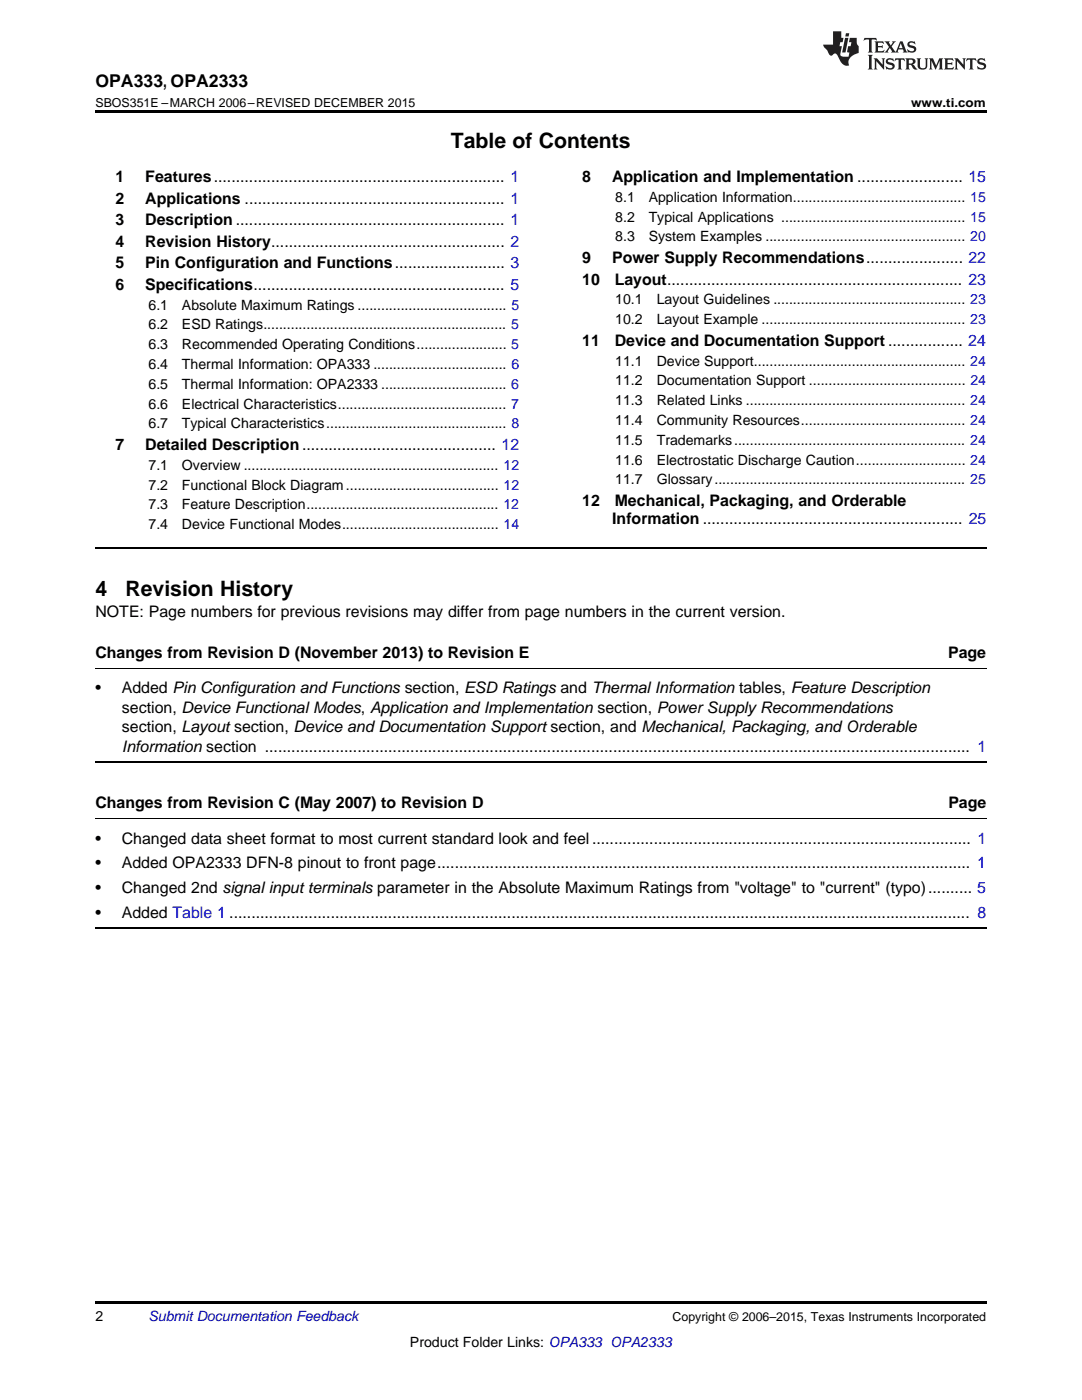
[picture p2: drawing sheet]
<svg xmlns="http://www.w3.org/2000/svg" width="216mm" height="279mm" viewBox="0 0 216 279" stroke-linecap="round" stroke-linejoin="round" font-family="sans-serif">
<defs><g id="words">
<g font-size="4.2">
<text x="90" y="29.6">Table of Contents</text>
<text x="19" y="118.9">4</text>
<text x="25" y="118.9">Revision History</text>
</g>
<text font-size="3.5" x="19" y="17.3">OPA333, OPA2333</text>
<g font-size="3.2">
<text x="23" y="36.3">1</text>
<text x="23" y="40.6">2</text>
<text x="29" y="36.3">Features.................................................................. 1</text>
<text x="29" y="40.6">Applications ........................................................... 1</text>
<text x="116.2" y="36.3">8</text>
<text x="122.1" y="36.3">Application and Implementation ........................ 15</text>
<text x="23" y="44.9">3</text>
<text x="29" y="44.9">Description ............................................................. 1</text>
<text x="23" y="49.2">4</text>
<text x="23" y="53.6">5</text>
<text x="29" y="49.2">Revision History..................................................... 2</text>
<text x="29" y="53.6">Pin Configuration and Functions......................... 3</text>
<text x="116.2" y="52.5">9</text>
<text x="122.1" y="52.5">Power Supply Recommendations...................... 22</text>
<text x="23" y="57.9">6</text>
<text x="29" y="57.9">Specifications......................................................... 5</text>
<text x="116.2" y="56.8">10</text>
<text x="122.7" y="56.8">Layout................................................................... 23</text>
<text x="116.2" y="69">11</text>
<text x="122.7" y="69">Device and Documentation Support ................. 24</text>
<text x="23" y="89.8">7</text>
<text x="29" y="89.8">Detailed Description............................................ 12</text>
<text x="116.2" y="101">12</text>
<text x="122.7" y="101">Mechanical, Packaging, and Orderable</text>
<text x="122.2" y="104.5">Information ........................................................... 25</text>
<text x="19" y="123.2">NOTE: Page numbers for previous revisions may differ from page numbers in the current version.</text>
<text x="19" y="131.3">Changes from Revision D (November 2013) to Revision E</text>
<text x="189.2" y="131.3">Page</text>
<text x="19" y="138.4">•</text>
<text x="24.3" y="138.4">Added Pin Configuration and Functions section, ESD Ratings and Thermal Information tables, Feature Description</text>
<text x="24.3" y="142.3">section, Device Functional Modes, Application and Implementation section, Power Supply Recommendations</text>
<text x="24.3" y="146.2">section, Layout section, Device and Documentation Support section, and Mechanical, Packaging, and Orderable</text>
<text x="24.3" y="150">Information section ................................................................................................................................................................ 1</text>
<text x="19" y="161.3">Changes from Revision C (May 2007) to Revision D</text>
<text x="189.2" y="161.3">Page</text>
<text x="19" y="168.4">•</text>
<text x="19" y="173.3">•</text>
<text x="24.3" y="168.4">Changed data sheet format to most current standard look and feel...................................................................................... 1</text>
<text x="24.3" y="173.3">Added OPA2333 DFN-8 pinout to front page......................................................................................................................... 1</text>
<text x="19" y="178.3">•</text>
<text x="24.3" y="178.3">Changed 2nd signal input terminals parameter in the Absolute Maximum Ratings from &quot;voltage&quot; to &quot;current&quot; (typo).......... 5</text>
<text x="19" y="183.2">•</text>
<text x="24.3" y="183.2">Added Table 1 ........................................................................................................................................................................ 8</text>
</g>
<g font-size="2.8">
<text x="122.8" y="40.3">8.1</text>
<text x="129.4" y="40.3">Application Information............................................ 15</text>
<text x="122.8" y="44.2">8.2</text>
<text x="129.4" y="44.2">Typical Applications ............................................... 15</text>
<text x="122.8" y="48.2">8.3</text>
<text x="129.4" y="48.2">System Examples ................................................... 20</text>
<text x="29.6" y="61.8">6.1</text>
<text x="29.6" y="65.8">6.2</text>
<text x="36.3" y="61.8">Absolute Maximum Ratings ...................................... 5</text>
<text x="36.3" y="65.8">ESD Ratings.............................................................. 5</text>
<text x="122.8" y="60.7">10.1</text>
<text x="122.8" y="64.7">10.2</text>
<text x="131" y="60.7">Layout Guidelines ................................................. 23</text>
<text x="131" y="64.7">Layout Example .................................................... 23</text>
<text x="29.6" y="69.7">6.3</text>
<text x="36.3" y="69.7">Recommended Operating Conditions....................... 5</text>
<text x="29.6" y="73.7">6.4</text>
<text x="29.6" y="77.6">6.5</text>
<text x="36.3" y="73.7">Thermal Information: OPA333 .................................. 6</text>
<text x="36.3" y="77.6">Thermal Information: OPA2333 ................................ 6</text>
<text x="122.8" y="73">11.1</text>
<text x="122.8" y="76.9">11.2</text>
<text x="131" y="73">Device Support...................................................... 24</text>
<text x="131" y="76.9">Documentation Support ........................................ 24</text>
<text x="29.6" y="81.6">6.6</text>
<text x="36.3" y="81.6">Electrical Characteristics........................................... 7</text>
<text x="122.8" y="80.9">11.3</text>
<text x="131" y="80.9">Related Links ........................................................ 24</text>
<text x="29.6" y="85.5">6.7</text>
<text x="36.3" y="85.5">Typical Characteristics.............................................. 8</text>
<text x="122.8" y="84.8">11.4</text>
<text x="122.8" y="88.8">11.5</text>
<text x="131" y="84.8">Community Resources.......................................... 24</text>
<text x="131" y="88.8">Trademarks........................................................... 24</text>
<text x="29.6" y="93.8">7.1</text>
<text x="36.3" y="93.8">Overview ................................................................. 12</text>
<text x="122.8" y="92.7">11.6</text>
<text x="131" y="92.7">Electrostatic Discharge Caution............................ 24</text>
<text x="29.6" y="97.7">7.2</text>
<text x="29.6" y="101.7">7.3</text>
<text x="36.3" y="97.7">Functional Block Diagram....................................... 12</text>
<text x="36.3" y="101.7">Feature Description................................................. 12</text>
<text x="122.8" y="96.7">11.7</text>
<text x="131" y="96.7">Glossary................................................................ 25</text>
<text x="29.6" y="105.6">7.4</text>
<text x="36.3" y="105.6">Device Functional Modes........................................ 14</text>
<text x="19" y="263.6">2</text>
<text x="81.8" y="268.9">Product Folder Links: OPA333 OPA2333</text>
</g>
<text font-size="2.8" fill="#0000c8" x="29.6" y="263.6">Submit Documentation Feedback</text>
<g font-size="2.5">
<text x="19" y="21.4">SBOS351E –MARCH 2006–REVISED DECEMBER 2015</text>
<text x="181.8" y="21.4">www.ti.com</text>
<text x="134.2" y="263.6">Copyright © 2006–2015, Texas Instruments Incorporated</text>
</g>
</g></defs>
<path d="M19 22h177.8v.5h-177.8zM19 259.7h177.8v.5h-177.8z" fill="#000"/>
<path d="M19 109.3h177.8M19 152h177.8M19 185.1h177.8" fill="none" stroke="#000" stroke-width=".35"/>
<path d="M19 133.4h177.8M19 163.4h177.8" fill="none" stroke="#000" stroke-width=".2"/>
<g fill="#231f20">
<path d="M172.5 7.6l-.1 .5 .4-.2h.6v.1v2.1l-.2 .4h.9l-.2-.4v-2.1l.1-.1h.5l.5 .2-.2-.5zM174.5 8.3l.2 .3v1.5l-.2 .4h1.8l.2-.6a1.04 1.04 0 0 1-1.3 .2v-.7h.6l.3 .2v-.6l-.3 .2h-.6v-.6l.8-.1 .4 .3-.2-.5zM176.5 8.3l.9 1.1-.9 1.1h.8l-.2-.2 .4-.7 .5 .7-.2 .2h1.5l-.2-.2 .2-.4h.9l.1 .4-.2 .2h1l-.3-.3-.7-1.9h-.5l-.9 2-.8-1 .9-1h-.8l.1 .3-.4 .5-.3-.6 .1-.2zM179.7 8.6l.4 1h-.7zM181.3 8.4a.63 .63 0 0 0-.2 .7 .63 .63 0 0 0 .6 .4l.6 .2 .1 .2a.75 .75 0 0 1-.7 .4 .75 .75 0 0 1-.6-.5l.1 .7 .1-.1a1.11 1.11 0 0 0 1.5-.6 1.13 1.13 0 0 0-1.2-.8l-.1-.4a1.04 1.04 0 0 1 1.2 .2l-.2-.5-.2 .1-.4-.2zM173.2 10.9l.2 .4v2.2l-.2 .4h1l-.3-.4v-2.2l.3-.4zM174.3 11.6l.3 .4v1.5l-.3 .4h.8l-.2-.4v-1.3l1.5 1.7v-1.9l.2-.4h-.7l.2 .4v.9l-1.1-1.3zM177 11.8a.62 .62 0 0 0-.2 .7 .62 .62 0 0 0 .6 .4l.6 .1 .1 .3a.76 .76 0 0 1-.7 .3 .76 .76 0 0 1-.7-.4l.2 .7 .1-.1a1.11 1.11 0 0 0 1.5-.6 1.13 1.13 0 0 0-1.2-.8l-.1-.4a1.04 1.04 0 0 1 1.2 .2l-.2-.6-.2 .1-.5-.1zM178.7 11.6l-.2 .6a.61 .61 0 0 1 .8-.3v1.6l-.2 .4h.9l-.2-.4v-1.6a.63 .63 0 0 1 .7 .3l-.1-.6zM180.6 11.6l.3 .4v1.5l-.3 .4h1l-.2-.2-.1-.8 .6 .2a.76 .76 0 0 0 1.2 .7l-1-1a.58 .58 0 0 0 .6-.5 .58 .58 0 0 0-.5-.6zM181.4 11.9h.1a.45 .45 0 0 1 .5 .1 .45 .45 0 0 1 .1 .5l-.8 .2zM182.9 11.6l.2 .2a2.17 2.17 0 0 0 .3 1.9 .99 .99 0 0 0 1.6-.6v-1.1l.2-.4h-.7l.2 .2a1.92 1.92 0 0 1-.2 1.8 .6 .6 0 0 1-.9-.5v-1.1l.2-.4zM185.4 11.6l.2 .4v1.5l-.2 .4h.7l-.2-.4v-1.4l.8 1.8 .8-1.8v1.4l-.2 .4h.9l-.2-.4v-1.5l.2-.4h-.8l-.6 1.5-.6-1.5zM188.4 11.6l.2 .4v1.5l-.2 .4h1.8l.1-.6a1.04 1.04 0 0 1-1.2 .1v-.6h.5l.4 .2v-.6l-.4 .2h-.5v-.7h.8l.3 .3-.1-.6zM190.5 11.6l.2 .4v1.5l-.2 .4h.7l-.2-.4v-1.3l1.5 1.7v-1.9l.2-.4h-.7l.2 .4v.9l-1.1-1.3zM192.9 11.6l-.1 .6a.61 .61 0 0 1 .7-.3l.1 1.6-.3 .4h1l-.3-.4 .1-1.6a.63 .63 0 0 1 .7 .3l-.1-.6zM195.2 11.8a.62 .62 0 0 0-.2 .7 .62 .62 0 0 0 .6 .4l.6 .1 .1 .3a.76 .76 0 0 1-.7 .3 .76 .76 0 0 1-.6-.4l.1 .7 .1-.1a1.11 1.11 0 0 0 1.6-.6 1.13 1.13 0 0 0-1.3-.8l-.1-.4a1.04 1.04 0 0 1 1.2 .2l-.1-.6-.2 .1-.5-.1z"/>
<path d="M166.2 6.3v2.6h-1.9v.4l.8 .9a.91 .91 0 0 0 1 .8 .56 .56 0 0 1 .5-.3 .56 .56 0 0 1 .5 .3l.4 .8a1.53 1.53 0 0 0 1.9 1.2 1.54 1.54 0 0 1 1-2.1l.9-.3v-1.4a1.52 1.52 0 0 1-.4-1.6h-1.3l-.2 .8h.5l-.2 .8h-.5l-.1 1v.2l.4 .1-.2 .8a1.93 1.93 0 0 1-1.6-.3l.3-1.8h-.5l.2-.8h.4l.2-.8h-.4v-1.3zM168.6 7.6l-.6 2.9h.7l.6-2.9zM168.8 6.6l-.1 .7h.6l.2-.7z"/>
</g>
<use href="#words"/>
</svg>
